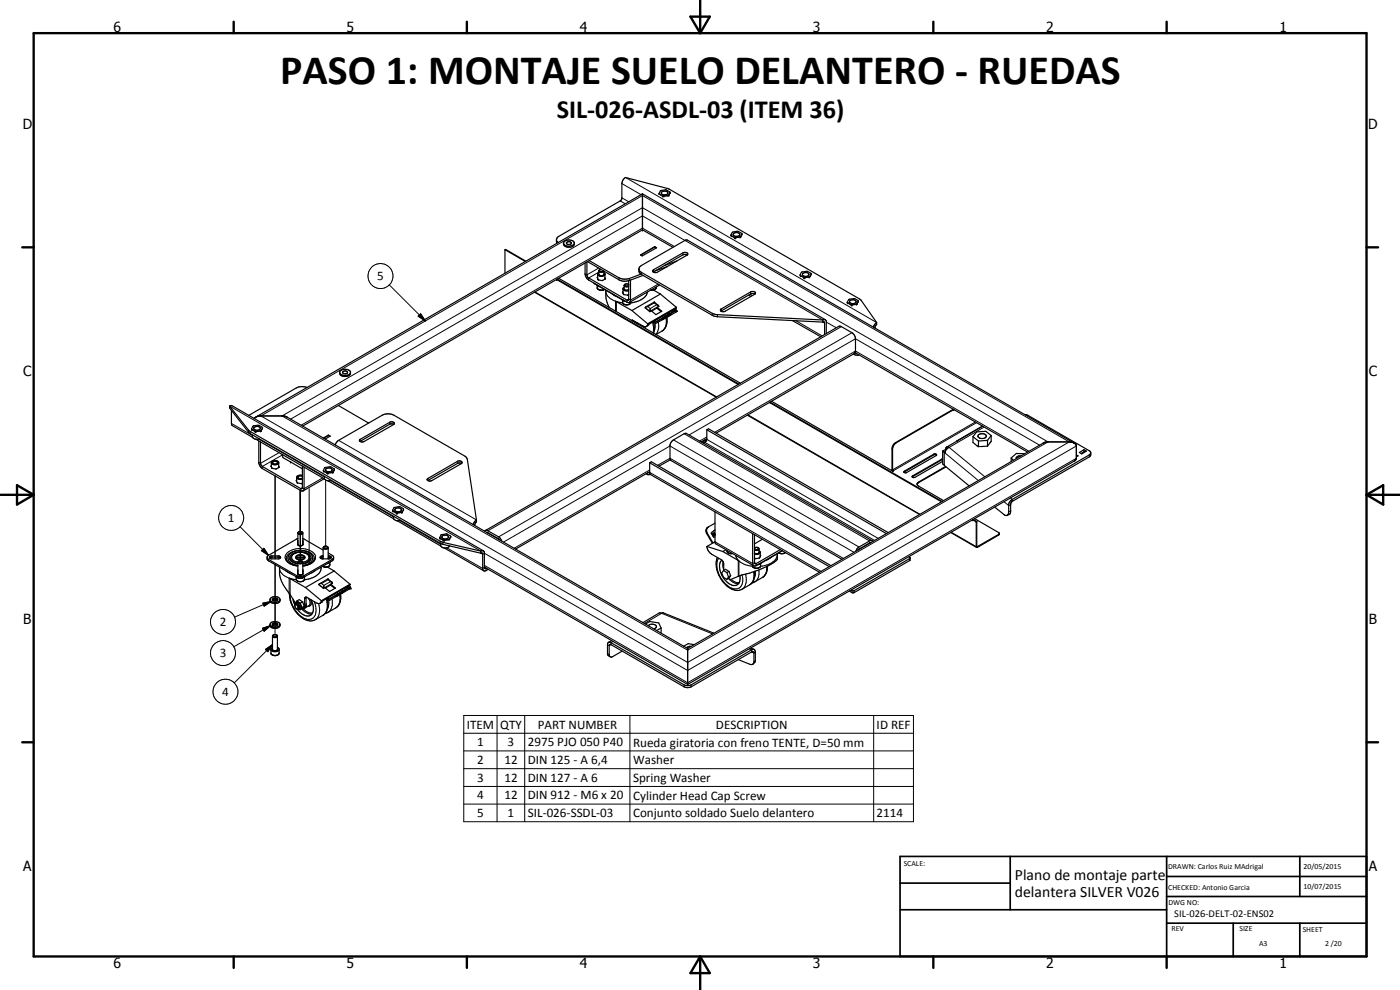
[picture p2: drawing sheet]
<svg xmlns="http://www.w3.org/2000/svg" width="420mm" height="297mm" viewBox="0 0 420 297" stroke-linecap="round" stroke-linejoin="round" font-family="sans-serif">
<defs><g id="words">
<text font-size="12.6" x="84.1" y="25.1">PASO 1: MONTAJE SUELO DELANTERO - RUEDAS</text>
<text font-size="7.9" x="167.1" y="35.5">SIL-026-ASDL-03 (ITEM 36)</text>
<g font-size="4.7">
<text x="304.6" y="263.9">Plano de montaje parte</text>
<text x="304.6" y="269.3">delantera SILVER V026</text>
</g>
<g font-size="4.2">
<text x="34" y="9.6">6</text>
<text x="104" y="9.6">5</text>
<text x="174" y="9.6">4</text>
<text x="244" y="9.6">3</text>
<text x="314" y="9.6">2</text>
<text x="384" y="9.6">1</text>
<text x="6.8" y="38.7">D</text>
<text x="410.6" y="38.7">D</text>
<text x="7" y="112.9">C</text>
<text x="410.8" y="112.9">C</text>
<text x="7" y="187.1">B</text>
<text x="410.8" y="187.1">B</text>
<text x="7" y="261.4">A</text>
<text x="410.8" y="261.4">A</text>
<text x="34" y="290.4">6</text>
<text x="104" y="290.4">5</text>
<text x="174" y="290.4">4</text>
<text x="244" y="290.4">3</text>
<text x="314" y="290.4">2</text>
<text x="384" y="290.4">1</text>
</g>
<g font-size="3.9">
<text x="113.2" y="84.1">5</text>
<text x="68.4" y="156.7">1</text>
<text x="66" y="187.9">2</text>
<text x="66" y="197.2">3</text>
<text x="66.7" y="208.8">4</text>
<text x="140.1" y="218.6">ITEM</text>
<text x="150.1" y="218.6">QTY</text>
<text x="161.4" y="218.6">PART NUMBER</text>
<text x="214.9" y="218.6">DESCRIPTION</text>
<text x="263.1" y="218.6">ID REF</text>
<text x="143.2" y="223.9">1</text>
<text x="152.3" y="223.9">3</text>
<text x="158.4" y="223.9">2975 PJO 050 P40</text>
<text x="190" y="224">Rueda giratoria con freno TENTE, D=50 mm</text>
<text x="143.2" y="229.2">2</text>
<text x="151.4" y="229.2">12</text>
<text x="158.4" y="229.2">DIN 125 - A 6,4</text>
<text x="190" y="229.3">Washer</text>
<text x="143.2" y="234.6">3</text>
<text x="143.2" y="239.9">4</text>
<text x="151.4" y="234.6">12</text>
<text x="151.4" y="239.9">12</text>
<text x="158.4" y="234.6">DIN 127 - A 6</text>
<text x="158.4" y="239.9">DIN 912 - M6 x 20</text>
<text x="190" y="234.6">Spring Washer</text>
<text x="190" y="239.9">Cylinder Head Cap Screw</text>
<text x="143.2" y="245.2">5</text>
<text x="152.3" y="245.2">1</text>
<text x="158.4" y="245.2">SIL-026-SSDL-03</text>
<text x="190" y="245.3">Conjunto soldado Suelo delantero</text>
<text x="263.1" y="245.2">2114</text>
</g>
<text font-size="3.1" x="352.4" y="275.2">SIL-026-DELT-02-ENS02</text>
<g font-size="2.4">
<text x="271.2" y="259.7">SCALE:</text>
<text x="350.6" y="260.8">DRAWN: Carlos Ruiz MAdrigal</text>
<text x="391.2" y="260.6">20/05/2015</text>
<text x="350.6" y="267">CHECKED: Antonio Garcia</text>
<text x="391.2" y="266.7">10/07/2015</text>
<text x="350.6" y="271.4">DWG NO:</text>
<text x="351.6" y="279.3">REV</text>
<text x="372" y="279.4">SIZE</text>
<text x="391" y="279.6">SHEET</text>
<text x="377.9" y="283.8">A3</text>
<text x="397.7" y="283.8">2 /20</text>
</g>
</g></defs>
<g fill="none" stroke="#000" stroke-width=".3">
<path d="M186.6 55.1l5.8 3.3M186.6 59.4l2.1 1.1M187.7 53.3l75.4 43.5M186.1 60.3l1.5 .8M202.4 74l-9.6-5.5-102.4 59.1M205 75.9v.6M116.8 85.5l10.9 10.8M125.5 94.9l.7-.8 1.5 2.2zM126.2 94.1l1.5 2.2-2.2-1.4zM160.6 87.6l54.5 31.5M178.5 85.1v.1M179.2 86.3a1.57 1.57 0 0 0 2.2 .5"/>
<path d="M179.7 80.4l-3.6 2.1-.5-.3M179.7 81.7l-3 1.7v.6M181.8 87.3a3.6 3.6 0 0 0 2.9 3.1v2.9M183.6 88.1l1.8 1M185 90.5v3M185.7 83.4v.5M186.8 90.7a1.4 1.4 0 0 0 2.5 0M187 90v.1M188.9 83.6v.6M190.4 96.4l.3 .4M191.1 96.8l.1 .3M192.2 97.5l.2 .3"/>
<path d="M192.5 81.7v.6M193.6 98l.1 .6M194.4 92l2-1.1 .7 .5-2 1.2zM195.8 96.6l.3 1.5-.1 1.8M196.1 80.9v.7M196.5 96.9l.1 1.2-.4 1.4M196.9 86.3a1.33 1.33 0 0 1-1.5 .7M197.1 92.5l1.3 1M197.2 92.3l1.3 1.1M197.5 85.3l-8.3 4.7-.5-.3-.5 .3v.7M197.6 96.6a3.9 3.9 0 0 1-.8 3.7M197.7 91.9l-2.7 1.5-1.3-1.2"/>
<path d="M198.7 95.6l.1 .3M199.9 95.4a3.7 3.7 0 0 1-1.2 3.9M200.5 94.6l.2 .3M202.5 93.4l.2 .3M202.9 92.3l-8.5 5M213.8 94v.6M215.3 94.4v.6M216.4 92.7v.6M225.1 88.3l.7 .4M225.3 87.6v.6M238.8 96.2l7.9 4.6M246.9 96l-54.1-31.2-105.6 61"/>
<path d="M246.9 96.6l.6 .3M248 96.6l3 1.7M252.5 98l-106.1 61.3M255.7 99.8l-106.1 61.3M262.6 98.3h-.1M256.4 106v.3M68.9 121.8l75.4 43.6M69.5 127l6.3 3.7M74.6 129v.7M75.1 129.5v.6M77.6 131.7l19.8 11.4M78.3 124.8l114.5-66.1 128.1 73.9-114.5 66.2z"/>
<path d="M83.8 135.8l-5.6 3.2-.5-.3M84.7 124.8l108.1-62.5 121.7 70.3-108.1 62.5zM84.7 136.5l-6 3.5v.6M101.6 132.1l41.4 23.9M108.1 131.8v.6M117 126.7v.6M137.3 138.4v.7M197.3 139.6l3.8-2.1 52 30.1M202.1 132l55.7 32.1M205.3 130.1l55.7 32.2M206.8 130.5l49.9-28.9 55.3 32M211.6 132.1v.7l50.9 29.3"/>
<path d="M212.1 131.1l-2.1 1.2M212.1 131.8l51.5 29.7M214.5 129.7l42.2-24.4 52.1 30.1M224.5 124.5l51.6 29.8M267.7 134.6l.2 .1M268.8 132.8l.1 .1M280.2 136.3v.2M282.7 137.7v.2M283.6 135.9l10 8.3M283.9 134.3l.4 .2M287.3 132.2v.1M292.7 126.6l-24.8 14.4-.2-.2"/>
<path d="M293.1 126.8l-25.1 14.6M293.2 133.7l.5 .3h.7M295.3 128.1l-10.5 6.1 10.8 8.8M297.5 132.4l-.3 .4M323 133.8l-116.6 67.4-61-35.2-.5 .3-.6-.3M323 137.5l-116.6 67.4-61-35.3M326.9 136.5v.6M72 158l8.6 8.6M82.5 142.7v25M82.6 142.7v25M90.1 147.2v21.4M90.2 147.2v21.4"/>
<path d="M92.8 146.6v22.6M96.8 143.4l-5.5 3.2-.5-.3-.6 .3v.6M97.7 144.1v20.1M99.2 144.2l18.9 10.9M120 156.2l12.2 7.1M128.4 143.6v.5M146.4 159.9h-.1M194.3 141.9v.5M195 141l-40.7 23.5M195 142.4v-.7l51.4 29.7M271.4 141.4v.2M273.9 142.8v.2"/>
<path d="M275.7 144.7v.1M285.4 159.7l7.6 4.3h.3v.3M293.1 156.6l-.1 .1M301.3 150.5l1.4 1.2M303.3 149.4l.5 .5M303.3 153.3l-.6 .2M78.5 165.2l.7-.7 1.4 2.1zM79.2 164.5l1.4 2.1-2.1-1.4zM80.6 167.9v.4M81.6 166.8v.4M82.5 169.4v10.9M82.6 169.4v10.9"/>
<path d="M83.4 166.8v.4M83.9 170.4a3.8 3.8 0 0 0 2.9 3.1v4.5M85.6 171.2l1.8 1M85.9 167.6a3.2 3.2 0 0 1 3.5-2.5 4.5 4.5 0 0 1 4.9 2.2v.3M86.5 167.9a3.2 3.2 0 0 0 2.9 1.7M86.9 167.6a2.56 2.56 0 0 1 3-2 2.91 2.91 0 0 1 3.5 2M87.1 173.6v5.3a8 8 0 0 0 5.2 6.9 2.48 2.48 0 0 0 2.5-3.3l-.5-2M87.3 167.3a1.94 1.94 0 0 0 2.1 1.7M88.8 167.3a1.63 1.63 0 0 1 2.7 0M88.9 167.4h2.5M88.9 173.8a1.44 1.44 0 0 0 2.5 0M89.1 172.7v.4"/>
<path d="M89.4 169.8a3.8 3.8 0 0 1-3.9-2.5 3.9 3.9 0 0 1 4.1-2.7 4.9 4.9 0 0 1 5 2.1 2.51 2.51 0 0 1-2.2 2.8l-1.5 .3M89.4 168.7a1.54 1.54 0 0 1-1.7-2 3.5 3.5 0 0 1 5 .2 1.41 1.41 0 0 1-1.4 1.7l-.4 .1M91.2 172.7v.4M91.9 179.4l-.5 .3M92.5 179.5a1.66 1.66 0 0 1 .2 2.2M93 167.3a2.05 2.05 0 0 1-2.1 1.7M93.2 179.8a1.23 1.23 0 0 1-.5 2.1h-.3M93.8 167.9a3.3 3.3 0 0 1-2.9 1.7M94.6 171.2l-1.7 1M96.5 175.1l2-1.2 .6 .6-1.9 1.1zM96.8 166.8v.4M97.9 179.7a4.2 4.2 0 0 1-1 4.9"/>
<path d="M98.6 166.8v.4M98.6 180v1.6l-.3 1M99 169.4a1.46 1.46 0 0 1-2.2 .5M99.2 175.6l1.2 1M99.3 175.4l1.3 1.1M99.6 179.7l.1 1.9-.2 .8-.3 .6-.7 .7M99.7 167.9v.4M99.8 175l-2.7 1.5-1.4-1.2M100.7 178.7l.2 .3M101.9 178.4a3.8 3.8 0 0 1-1.2 4M102.6 177.7l.1 .3M104.6 176.5l.2 .3"/>
<path d="M105 175.4l-8.6 4.9M132.1 162.4v.6M132.9 162.7v.6M134.1 164.4l10.8 6.2 .5-.3 .5 .3v.6M149.6 161.7h-.1M151.1 162.6l50-28.8 55.2 31.9M212.3 160l-.2 .1M214.6 162.6l11.3 6.5 .5-.3 .6 .3v.6M215.7 167.5a6.3 6.3 0 0 0 1.4 6.9 4.1 4.1 0 0 0 4.5 2.1 3.2 3.2 0 0 0 1.1-4M217 168.5l-.1 1.2 .3 1.3M218.2 165.4a1.21 1.21 0 0 0 1.6 .6M218.7 173.7a3.6 3.6 0 0 0 2.9 1.4"/>
<path d="M219.4 173.9a2.76 2.76 0 0 0 2.5 .9M221.6 168.1v4.8M223.8 172.3a4.1 4.1 0 0 1-1.1 4.5M225.8 169.8a1.44 1.44 0 0 0 2.5 0M225.8 169.9a6.9 6.9 0 0 1-4-1.6v4.5M226.2 171.6a3.6 3.6 0 0 1-1.2 3.9M226.7 171.4v.9l-.3 1.1M227.8 171l-.2 2.2-.4 .7-.7 .7M228.1 169v.1M230.1 170a3.3 3.3 0 0 1-1.3 3.3M231.6 167.1l-1.9 1M233.3 166.4a4 4 0 0 1-3.9 3.3l-1.2 .2"/>
<path d="M235.7 165.7a1.69 1.69 0 0 1-1.9 .2M255.7 177.2v.6M256.4 177.2v.6M257.8 164.8h.1M261 162.9h.1M273 167.6v.6M299.7 160.4v.2M78.8 188.5l2.4-.8-1.9 1.7zM78.9 181l2.5-.5-2.1 1.4zM79.7 194.9l2.1-1.5-1.4 2.1zM81.2 187.7l-11 6.4M81.3 195.9a1.4 1.4 0 0 0 2.5 0"/>
<path d="M81.4 180.5l-11 4.7M81.8 194.7l.2 .4M81.8 194.8l.2 .3M81.8 193.4l-11.5 11.5M82 195.1l.3 .1M82.3 195.2h.5M82.5 181.1v6.7M82.5 188.5v2.3M82.6 181.1v6.4M83.1 195.1l-.3 .1M83.3 194.7v.1M83.3 194.8l-.2 .3"/>
<path d="M90.6 182.7a3.9 3.9 0 0 0 3 1.6M91 182.7a3.2 3.2 0 0 0 2.8 1.2M91.9 181.7l-.5 .2M95.6 181.1a4.2 4.2 0 0 1-1 4.8M182.3 196.1l.5 .3M184 192.4l-.6 .4v.6l-.6 .3-.5-.3M193.4 187.1l5.2-3.1 15.3 6.2M224.9 194.7l.7 .2M225.5 195.6l.8 .3M226.7 198.2l-.4 .4M139.2 214.7h134.9v31.8h-134.9zM149.2 214.7v31.8"/>
<path d="M157.5 214.7v31.8M189 214.7v31.8M205.3 205.5v.6M207.4 205.5v.6M262.2 214.7v31.8M139.2 220h134.9M139.2 225.3h134.9M139.2 230.6h134.9M139.2 236h134.9M139.2 241.3h134.9"/>
<circle cx="114.2" cy="82.8" r="3.8"/>
<circle cx="69.4" cy="155.4" r="3.8"/>
<circle cx="66.9" cy="195.9" r="3.8"/>
<circle cx="66.9" cy="186.6" r="3.7"/>
<circle cx="67.7" cy="207.5" r="3.8"/>
</g>
<g fill="none" stroke="#000" stroke-width=".35">
<path d="M192.8 58.2v10.8M192.8 58.2l129.6 74.8M192.8 58.2l-116 66.9M197.9 58.3l-.1-.3 .5-.8a2.22 2.22 0 0 1 2.8 .5l-.3 .8M197.9 58.3l.9 .5M197.9 58.2l.9 .6M198.5 57.7a1.14 1.14 0 0 1 1.9 .3 1.15 1.15 0 0 1-2-.2zM198.8 58.8h.2M198.8 58.8l.3 .1M199 58.8v.1M199 58.8h.2M199.2 58.8l-.1 .1"/>
<path d="M200.6 58.6l-1.4 .2M200.8 58.5l-.2 .1M151.6 74.9l-.1 7.1M151.6 74.9l6 3.5M151.6 74.9l.2-.1 6 3.6M167 71.9l.1 1.1M167.5 72.8a1.05 1.05 0 0 1 .2-1.9l18.6-10.7 .3-.6 .1-5 .4-.8 .6-.5 12.8 3.3 57.5 33.1 5.1 7.1M169.2 72.6a2.01 2.01 0 0 1 3.2 .3 1.15 1.15 0 0 1-1.2 1.3l-1.5-.2a.99 .99 0 0 1-.5-1.4zM170 72.8a.87 .87 0 0 1 1.5 .2 .83 .83 0 0 1-.8 .4 .83 .83 0 0 1-.7-.6zM172.4 72.9a1.94 1.94 0 0 1-3.3 .1M175.6 78.9v3.3l.7 1.5 11.9 7h.7M176.1 78.6v3.9l.4 .8 11.8 6.8 .4-.2v-5.7"/>
<path d="M176.3 78.5l9.4 5.4a3.8 3.8 0 0 0 3.2 .3l4.1-1.6M176.8 78.2l8.9 5.2a4.3 4.3 0 0 0 3.2 .2l3.5-1.3M192.2 76.5l4.3-2.5 .6 .3-4.4 2.5zM192.8 69l9.2 5.2M192.8 69l-102 58.8M196.5 74v.1M196.9 74.4l-.4-.3-4.2 2.4M203.1 78.3l-3.7 1.4M205.6 76.3l.5 .3v-.1M206.1 76.5h-1.1l-9 5.1M206.1 76.5h.1M219.4 70.6l.6-1a2.33 2.33 0 0 1 2.7 .5l-.4 .9"/>
<path d="M219.4 70.6l.1 .1M219.5 70.7l.9 .5M220.2 70a1.18 1.18 0 0 1 1.8 .4 1.23 1.23 0 0 1-2 0zM220.4 71.2l.4 .1M222.1 71.1l-1.3 .2M222.3 71l-.2 .1M160.4 87.7l54.6 31.5M167.6 83.5l54.6 31.5M178.2 84.9l.3 .3M179.1 85.5l.4 .4M179.2 85.6v.8a1.61 1.61 0 0 0 2.2 .4M179.4 82.3a1.32 1.32 0 0 0 2.2 0"/>
<path d="M179.4 83.2l.1 .8 1.3 .2 .9-.5-.1-.3M179.4 83.4l-.1 .1M179.5 83.8l.2 .2M179.5 85.7v.2M179.6 85.8l.4 .2M179.6 85.9h-.1M179.7 81.8l-.3 .4v1.4M180 80.9l-.3 .3v1.2a.91 .91 0 0 0 1.5-.1v-1a.98 .98 0 0 1-1.5 .1M180.3 80.8a.33 .33 0 0 0-.4 .3 .33 .33 0 0 0 .4 .3l.7-.2M180.9 84.1l-.2 .1M181.2 81.8l.4 .4-.1 1.6M181.6 83.5v.2"/>
<path d="M181.8 87.1a8.5 8.5 0 0 0 1.1 5.2M184.7 90.4l2.1 .5M184.9 90.4l4.7 2.8M186.7 89.9l.4 .4M186.8 90.8a1.48 1.48 0 0 0 2.5 0M186.8 90v.8M187 87.5l-.2 .2 .3 .7 1.3 .2 .3-.2M187 86.7a1.3 1.3 0 0 0 1.7 .5M187 87.8l-.1 .1M187 90.1l.2 .1M187.1 88.2l.2 .2M187.1 90.1v.2"/>
<path d="M187.2 90.2l.6 .2M187.2 90.2l.3 .1M187.2 90.2l-.1 .1M187.3 86.2l-.3 .4v1.4M187.3 85.6v1.1a.9 .9 0 0 0 1.4 .2M187.3 85.6a.94 .94 0 0 0 1.4 .3M187.5 85.3v.4l.3 .2h.5l.4-.3M188.5 88.5l-.2 .1M188.6 85.3l.1 .1M188.6 85.3a.87 .87 0 0 0-1.3 .3M188.6 85.3l.1 .2M189.2 84v6l-.3 .7"/>
<path d="M189.3 90.5v.3M189.5 96.1h.4l3.3 1.9h.8M189.6 93.2l4.8 4M189.8 96.1v.2M191.3 96.9l.2 .4M191.8 80.8l.4 .8 21.6 12.4 .8 .3 32.3 1.7M194.3 87.6a4.6 4.6 0 0 1-3.9 3.1l-1.1 .2M194.4 97.2l-.4 .8M194.4 92l-.6 .1-.2 .3 1.4 1.1M195.1 92.6l-.1 .9M195.3 87h.8M196 81.1l9-5.2a.9 .9 0 0 1 1.4 .4l-9.1 5.4a.85 .85 0 0 1-1.4-.5z"/>
<path d="M196.1 96.5a5.9 5.9 0 0 1 0 3.4M196.1 87l2.1 1.2M196.4 96.4l.3 .3M196.4 90.6v.3M196.4 90.6l-2.6 1.5M196.4 90.6l1.2 1.1M196.9 86.1a.85 .85 0 0 1-.8 .9M197.1 91.4l.6 .4-.5 .4M197.1 92.5l-1.5 .8M197.1 92.5h.1M197.2 92.2l-.1 .3M197.2 92.2l1.4 1.2-1.8 1-1.3-1.1-.5 .2"/>
<path d="M197.9 85.5l-9 5.2M198.2 88.2l4.8 4M198.2 88.2l-8.6 5M199.1 95.3v.1M199.3 95.2l-2.6 1.5M199.3 95.2l-.4 .3M199.3 95.2h.1M199.5 95.1l-.2 .1M199.7 95l-.4 .2M199.7 95h.1M199.8 95l-1.3 .6 .4-.1M199.8 95l-.5 .2"/>
<path d="M199.8 94.9l-.1 .1M199.9 94.9l-.7 .4 .3-.2M200 94.8l-.2 .2M200.1 94.8l-.4 .2M200.1 94.7l-.1 .2M200.1 94.7l-.3 .3M200.1 95.2a4.2 4.2 0 0 1-1 3.8l-2.2 1.4M200.2 80l-3.7 1.3M200.2 94.7h-.1M200.2 94.7l-.3 .2M200.2 94.7h.1M200.3 94.7l-.8 .4"/>
<path d="M200.4 94.6l-.2 .1M200.4 94.6l-.5 .3M200.4 94.6h.1M200.5 94.6l-.2 .1M200.5 94.5l-.4 .2M200.5 94.5l-.1 .1M200.5 93.9l.4 .4M200.6 94.4l-.1 .1M200.6 94.5l-1 .5M200.6 94.4v.1M200.7 94.4l-.2 .1M200.9 94.3l-4.2 2.4"/>
<path d="M200.9 94.3l.3-.2-.3 .2M200.9 94.3l-.4 .2M201 94.3l-.4 .2M201 94.2l-.8 .5M201.3 94.1l.4-.2-.8 .4M201.4 94l-.5 .3M202.1 93.3h-.5M202.1 93.3l.4-.5-7.7 4.5-.8 .7M202.8 93.2l-2.3 1.4M203 92.2l-.2 .6-.7 .5M203 92.2l-8.6 5M203 93.1l-2.1 1.2"/>
<path d="M203 93.1h.1M203.1 93.1l.1 .3M203.2 93.4l-6.4 3.7-.6-.7M203.2 93.4h.1M216.3 92.8l9.2-5.3h.8l.4 .3-.2 .5-8.9 5.1a.85 .85 0 0 1-1.4-.5zM224.7 88.6l.6 .3M226.6 88.3l-.6-.2-.7 .1-8.9 5.1M237.8 96.2l8.5 4.8M240.1 82.5l.1 .2M240.2 82.7l1 .5M240.9 82.1a1.02 1.02 0 0 1 1-.4 1.02 1.02 0 0 1 .8 .8 1.02 1.02 0 0 1-1 .5 1.02 1.02 0 0 1-.8-.9zM241.2 83.2l.3 .1"/>
<path d="M242.9 83.1l-1.4 .2M243 83.1h-.1M243.1 82.9l-.1 .2M243.4 82.2v-.2a2.32 2.32 0 0 0-2.9-.3l-.4 .8M243.4 82.2l-.3 .7M246.9 96.6h.4l.2 .3v3.5M246.9 96v.6M247.7 95.9l-41.4-23.8-.5-.1-13.3 7.7-.7 .7v1.1l.7 .8 21.8 12.6 32.6 1.7M247.7 95.9l.3 .5v3.7M247.7 95.9l-.8 .1M254.3 90.8l.4-.9 .2-.1a2.23 2.23 0 0 1 2.6 .4l-.3 .9M254.3 90.8h.1"/>
<path d="M254.4 90.8l.9 .6M255 90.3a1.01 1.01 0 0 1 1.1-.5 1.01 1.01 0 0 1 .8 .9 1.14 1.14 0 0 1-1.9-.3zM255.3 91.4l.4 .1M255.3 91.4h.1M257 91.3l-1.3 .2M257.2 91.1l-.2 .2M263.1 96.8v.6l-.4 .4-.1 .6M263.1 96.8l-.7 .7-.3 .6M92.1 116.3a3.9 3.9 0 0 0-3.2 .1l-14.2 8.2M102 111.4a2.15 2.15 0 0 1 3.2 .1v.7l-.4 .4-.8 .3h-.9a1.12 1.12 0 0 1-1.1-1.5zM102.9 111.5a.77 .77 0 0 1 .8-.2 .77 .77 0 0 1 .6 .6l-1.1 .2-.3-.3zM105.2 111.8a1.92 1.92 0 0 1-3.3 0"/>
<path d="M221.7 115.2l-54.5-31.5-.2 .2 54.6 31.5M256.1 106.2l.7 .4 1-.1M256.6 105.8l51.8 29.8M256.6 105.8l.3 .1M68.9 121.8l6 7.5 57.2 33.1 12.2 3M68.9 121.8v.6l6.2 7.7 57 32.9 12.2 3M68.9 121.8h.8l75.4 43.5M69.5 123.1v4.2l.1 .3 6.2 3.6M75.5 128.8l.6-1a2.53 2.53 0 0 1 2.7 .5l-.5 .9M75.5 128.8l.1 .1M75.6 128.9l.9 .5M75.8 130.5v.7"/>
<path d="M75.8 131.2l.6 .5h1.5M76.3 125.6l.8-.6 .9-.2h7l1.1 .3 120.3 69.5M76.3 128.2a1.2 1.2 0 0 1 1.8 .4 1.14 1.14 0 0 1-2-.2zM76.5 129.4l.4 .1M76.8 131.8l20.6 11.9M76.9 129.5h.1M77.7 132.3v6.7l.6 1.3 11.9 6.9 .8 .1M78.2 129.3l-1.3 .2M78.2 132.6v6.4l.3 .7 11.9 6.9 .4-.2v-6.6M78.3 129.2l-.1 .1M81.4 139.7l.2 .8 1.3 .2 .9-.5M81.4 140h.1"/>
<path d="M81.9 138.6a.71 .71 0 0 1 .8-.3 .71 .71 0 0 1 .5 .8l-1 .1-.4-.2zM83.6 139.9l.2 .3M83.6 138.9a1.35 1.35 0 0 1-2.2 0M83.6 140l.1 .3M84.6 136.3l.4 1 2.2 1.3M87.2 138.6l3.6 2.1M87.2 138.6h.1M98.5 130.6l-1.5 .8M98.5 130.6l.6 .3-1.5 .8M98.5 130.6v.1M98.5 130.7l.5 .2M98.5 130.7l-1.4 .8"/>
<path d="M100.6 133.5l.8-1.3 13.3-7.6a3.8 3.8 0 0 1 3.5 0l21.7 12.6 .3 .6 2.8 18.2M101.5 121.7l9.1 5.2M108 131.9l9-5.2a.77 .77 0 0 1 .8-.2 .77 .77 0 0 1 .5 .8l-9 5.2a.81 .81 0 0 1-.9 .2 .81 .81 0 0 1-.5-.7zM108.1 132.4v.1M118.1 127.3l-.4-.1-.7 .1-8.9 5.1M138.5 139.1l-.7-.2-.5 .2-8.9 5.1M195 138.9v3l.3 .5 50.6 29.3M195 138.9l.5-.3 53.9 31.1M195 138.9l53.9 31.1M201.2 138l-3.4 1.9M210.8 132.6l.9-.6v.7l-.4 .2zM211.7 131.9v.1"/>
<path d="M211.7 132h.1M212.1 131.6l-1.7 1M212.1 128.9v2.9l-.5 1M212.1 128.9l.5-.2 54 31.1M212.1 128.9l53.9 31.2M214.9 130l41.5-24 .3-.7v-3.7l-.4-1.2-.6-.6-3.2-1.8-.8-.1-106 61.3M224.3 124.6l51.7 29.7M231 120.8l.1-.2 51.6 29.9M231 120.7v.1M231 120.8l51.5 29.7M231.6 120.4l36.4 21M268.3 133.1l17.8-10.3 .1 .1-17.7 10.3-.6 1.3v6.6l.2 .2-.1 .1-.3-.4v-6.4z"/>
<path d="M281.1 136.6l-.7-.2-9.1 5.3M282.9 135.3v3.9l.5 .3M282.9 135.3l.5 .3M282.9 137.8l-9.1 5.3M282.9 137.6l-9 5.2-.1 .3 .3 .2 .5-.1 8.3-4.8M283.4 135.6v4l7.5 6.2M283.7 135.5l-.3 .1M283.7 135.5l-.1 .4-.2-.2 .3-.1M283.8 134.8l-.9 .5M283.8 134.8a.63 .63 0 0 1 .3-.7 .63 .63 0 0 1 .7 .1l-.6 .5-.5 .8M283.8 134.8l.2 .1M283.8 140l-8.6 5.1 .1 .5 .4 .2 7.5 4.4"/>
<path d="M287.2 132.3v.1M292 131v1.8l1.2 .9M292 131l1.7 1.3M293.6 130.6a1.5 1.5 0 0 1 2.4 .3 1.47 1.47 0 0 1-2.5 0zM293.7 132.3v1.7M294.8 127.8l-7.6 4.5M294.9 127.9l-10.8 6.3M296.4 133.9l-2 .1M296.4 132.1v1.8M296.4 132.1l-2.7 .2M297.2 132.8l-.8 1.1M297.5 130.7v1.7"/>
<path d="M297.5 130.7l-1.1 1.4M297.5 130.7l-1.6-1.3-2.8 .2-1.1 1.4M303.5 137.4v1.1M303.5 137.4l.6 .7M306.4 136.8l-.9 .1-.5 .4v.3M307.5 136.1h-2.5l-1.5 1.3M307.5 124.4l1 .2 18.4 10.7 .5 .6M322.4 133l.6 .8v3.7l-.4 .7-116.2 67.2M322.4 133l-1.5-.4h-6.4l-1.5 .4-106.6 61.6M323 136.5l.5 .3-.5 .3M323.9 135.8l1.4-.9 .7 .4-1.4 .9zM325.3 135.6l-.9 .5"/>
<path d="M325.3 134.9v.7M325.3 135.6h.2M327.4 135.9l-.5 .6-23.1 13.4M327.4 135.9l-.1 .8-.4 .4-23.1 13.4M81.4 140.1v-1.3a1.28 1.28 0 0 1 2.2 0v1.5M81.6 140.4l.2 .1M83 140.7h-.2M89 144.1l.2 .8M89 143.2v1.3M89 144.3v.1M89.1 144.8l.1 .1M89.2 144.9l1.3 .2 .3-.2"/>
<path d="M89.2 144.9h.2M89.4 159.9a.82 .82 0 0 0 .7 .5 .82 .82 0 0 0 .8-.5M89.7 159.6l-.1 .3 .3 .2h.7l.1-.4M89.7 159.6l-.3 .3v3.5M89.7 159.6l.5-.1 .5 .2M90.4 145.1h.2M90.7 159.6l.2 .3v3.5M90.8 142.7a1.18 1.18 0 0 0-1.7 .6 1.25 1.25 0 0 0 1.7 .5M90.8 143l-.3-.2-1 .2a.71 .71 0 0 0 .4 .7 .71 .71 0 0 0 .9-.3M91.3 140.1v6.7l-.3 .5M97.1 141.2l.3-.8 .3-.1a2.33 2.33 0 0 1 2.6 .4l-.4 .9M97.1 141.2v.2"/>
<path d="M97.1 141.4l1 .5M97.3 143.6l-6.3 3.7M97.4 142.9a1.34 1.34 0 0 0 .6 1.3 1.34 1.34 0 0 0 1.4-.1M97.9 140.6a1.03 1.03 0 0 1 1-.2 1.03 1.03 0 0 1 .7 .8 1.23 1.23 0 0 1-1.9-.3zM98.1 141.9h.4M98.1 141.9h.1M98.2 141.9h.3M98.4 144.2l19.7 11.5M99.7 141.7l-1.2 .2M99.9 141.6l-.2 .1M99.9 141.7h-.2M117.8 153.1l.6-.9a2.21 2.21 0 0 1 2.7 .5l-.5 1"/>
<path d="M117.8 153.1l.1 .2M117.9 153.3l1 .5M117.9 153.3l1 .6M118.1 154.9a1.35 1.35 0 0 0 .7 1.3 1.35 1.35 0 0 0 1.4-.1M118.6 152.7a1.01 1.01 0 0 1 1.1-.4 1.01 1.01 0 0 1 .7 .9 1.18 1.18 0 0 1-1.9-.3zM118.9 153.8l.1 .1M118.9 153.8v.1M118.9 153.9h.1M119.2 156.2l13.1 7.6M120.5 153.7l-1.5 .2M120.6 153.7h-.1M120.7 153.7h-.2"/>
<path d="M128.3 143.6l9-5.2a.94 .94 0 0 1 1.4 .4l-.2 .3-8.9 5.1a.82 .82 0 0 1-.8 .2 .82 .82 0 0 1-.6-.6zM143 156v.6l-.3 .2-.3 .8M143 156l-.6 .5-.4 .9M145.4 159.4l.3-.3h.6l3.3 2 1 1.2M146.1 159.8l3.8 2.2M193.9 142.2l.5 .2 .7-.2M195 141.5l-40.3 23.3M195 141.7l-.5 .1M212.4 158.2l-.4 1 .2 .6 1.8 3.1M212.4 158.2l-.5 .8 .1 .9 1.8 3.1M214.3 159.9l.3 .2M214.3 159.9l.2 .5"/>
<path d="M214.3 159.9l.3 .4M214.4 159.1l.2-.1-1.2 .9 .8 1.3 .4-.1M214.6 153.6v9.2l.1 .3 11.5 6.7M214.6 157l-2.2 1.2M271.3 141.5l9.1-5.3 .7 .2-.1 .3-9 5.2-.5-.1zM283.9 140.1l-8.2 4.7-.5 .5M285.3 159.8l7.8 4.5M292.5 155.6l7.3 4.2 .1 .3M293 156.6l.1 7.6M293.1 156.5l.2 7.5M293.1 156.5l-1-.6-.2 .1 1.1 .6M293.1 156.5l-.1 .1"/>
<path d="M298.5 152.1l2.9 2.4 .8 .1M303.3 151.4l-.6 .3M303.8 150.5l-.5 .6v2.7l-.3 .5-.8 .3M303.8 149.9l-.8 .7-.2 .5-.1 3-.5 .5M303.8 149.9v.6M80.2 167.4l.4 .5 8.5 4.8 .8 .3 1.3-.3 8.5-4.8 .4-.5M80.9 167.4l.5-.2h2.2l.5 .2M81 167l.4-.2h2.2l.6 .4-.6 .5h-2.2l-.5-.4zM81.1 179.6a1.95 1.95 0 0 1 2.9 .1 1.53 1.53 0 0 1-.9 1.4 1.53 1.53 0 0 1-1.6-.3l-.4-.4zM81.8 179.7l1.1-.2a.46 .46 0 0 1 .4 .5 .46 .46 0 0 1-.6 .3l-.8-.1zM83.9 170.2a10.3 10.3 0 0 0 3.2 8.2l1.5 2.5 .5-.6M85.9 167.6a1.88 1.88 0 0 0 1.2 1.5l2.3 .7"/>
<path d="M86.5 167.9a2.18 2.18 0 0 1 2.1-2.5 4.2 4.2 0 0 1 5.2 1.7v.8M86.8 173.5l2.1 .4M86.9 178.1a8.4 8.4 0 0 0 6.1 8.2l1.3-.2 3.3-2.1M86.9 167.6v.1a2.9 2.9 0 0 0 2.5 1.5M86.9 173.5l4.8 2.8M87.3 167.3a3.1 3.1 0 0 1 4.1-1.4l1 .4 .6 1M87.9 179.7l.5 1.7M88.7 173l.5 .4M88.8 166.9a1.63 1.63 0 0 1 2.7 .4 1.66 1.66 0 0 1-2.7 0zM88.8 167.5l.9-.3h1.1l.6 .3M88.9 173.1a1.31 1.31 0 0 0 .9 1.5 1.31 1.31 0 0 0 1.5-.7M89.1 173.2l.1 .2"/>
<path d="M89.2 167.8h1.9M89.3 173.3l-.1 .1M89.4 163.3v.1M89.4 172.1v.1M89.4 168.7a.85 .85 0 0 0 1.5 0M89.4 161.6l-9.2 5.4v.8l.4 .5 8.7 5M89.4 162.2v1.2a.96 .96 0 0 0 1.5-.1M89.4 171v1.3a.93 .93 0 0 0 1.5-.2M89.4 171.4h.1M89.4 162.6v.1M89.4 163.1v.1M89.4 171.9v.1"/>
<path d="M89.4 163.4l.4 .3 1.1-.3M89.6 168.4l.3-.1 .8 .1a.53 .53 0 0 1-.6 .6 .53 .53 0 0 1-.5-.6zM89.6 168.4l-.2 .2v3.6M89.7 168.4h-.1M90.6 168.4l.3 .2v3.6l-.4 .3h-.7l-.4-.3M90.9 161.6l6.1 3.5M90.9 162.2v1.2M90.9 171v1.1M90.9 171.4h.1M90.9 162.6v.1M90.9 163.1v.1M90.9 171.9v.1"/>
<path d="M90.9 163.4h.1M90.9 172.1v.2M91.4 173.1l-.1 .8M91.5 173a1.69 1.69 0 0 1-2.2 .2M91.7 176.3l4.8 4M91.9 179.2l-.1 2.8M93.4 167.6a2.81 2.81 0 0 1-2.5 1.6M93.4 180a4.1 4.1 0 0 1 0 4.5 2.71 2.71 0 0 1-3.6-1l-.6-.7M94.3 167.6a3.4 3.4 0 0 1-3.4 2.2M96.3 167.6h2.9M96.4 170.2a3.7 3.7 0 0 1-3.3 3.4l-1.8 .3M96.4 167.3l-.1 .2"/>
<path d="M96.5 175.1l-.7 .1-.1 .2 1.4 1.2M97 167.2l-.8 .2M97 166.8l-.8 .2-.1 .3 .2 .3M97 164.3a.89 .89 0 0 0 1.5 0M97 164.3v3.4M97 167.5l-.1 .2M97.1 164.1a.62 .62 0 0 0 .6 .5 .62 .62 0 0 0 .6-.5M97.2 175.6l-.1 1M97.2 164l.8-.1 .4 .2M97.3 164l-.3 .3M98.2 179.6a4.5 4.5 0 0 1-.6 4.4M98.2 164l.1 .1"/>
<path d="M98.2 179.5l.6 .7 6.5-3.7-.2-.4-6.3 3.6M98.2 170.1l2.1 1.2M98.4 164.1l.1 .2M98.4 179.4l.4 .3M98.4 173.7l.1 .2M98.4 173.7l-2.5 1.5M98.4 173.7l1.2 1M98.5 164.3v3.4M98.5 167.2l.8 .2M98.5 165.9l1.5 1 .1 .9-.4 .5-8.7 5h-1.7M98.5 166.8l.8 .2 .1 .3-.2 .3M98.5 167.5v.1"/>
<path d="M99 168.7l-.1 1a1.44 1.44 0 0 1-1.7 .4l-.4-.2M99.1 167.3l.1 .2M99.1 174.5l.7 .4-.5 .4M99.1 168.6l-.9 .5M99.3 175.4h.1M99.3 175.3l-1.6 1.1M99.3 175.3l1.4 1.1-1.8 1.1-1.4-1.2-.4 .3M100.3 171.3l4.8 4M100.3 171.3l-8.6 5M101.3 178.3l-.7 .4 .8-.4M101.3 178.3h.1M101.4 178.3h.1"/>
<path d="M101.4 178.3l-.4 .3 .3-.3M101.8 178.1l-.4 .2M101.8 178.1l-.3 .1M101.8 178v.1M101.9 178h-.1M102 178h-.2M102.2 178.3a3.9 3.9 0 0 1-1.5 4.1l-3.1 1.6M102.3 177.8l-.9 .5M102.3 177.8h-.2M102.4 177.7l-.1 .1M102.5 177.7l-.7 .4M102.5 177.6v.1"/>
<path d="M102.6 177.6l-3.8 2.1M102.6 177l.3 .4M102.6 177.5l-.3 .3M102.6 177.5h.1M102.7 177.5l-.1 .1M102.9 177.4l-.3 .2M103 177.3l.2-.1-.3 .2M103 177.3l-.4 .3M103 177.3l.7-.4-1 .6M103.1 177.3l-1.4 .8M103.1 177.3h-.1M103.4 177.2l-.3 .1"/>
<path d="M103.4 177.1v.1M104.2 176.3l.3-.4-7.7 4.4-.8 .7M104.2 176.3l-.6 .1M104.9 176.3l-2.8 1.6M105.1 175.3l-.3 .7-.6 .3M105.1 175.3l-8.6 5M132 161.3l.4-.9 1.7-.2 1.2 .8-.4 .7M132 161.3l.1 .2M132.1 161.5l.9 .6M132.2 163.1a1.39 1.39 0 0 0 .8 1.3 1.39 1.39 0 0 0 1.5-.2l.4-.4M132.7 160.9a1.18 1.18 0 0 1 1.9 .3 1.01 1.01 0 0 1-1.1 .6 1.01 1.01 0 0 1-.8-.9zM133 162.1h.4"/>
<path d="M133 162.1h.1M133.2 162.1h.2M133.3 164.4l11.8 6.8M134.7 161.9l-1.3 .2M134.7 161.9h.1M134.9 161.7l-.2 .2M144.3 165.4v.6M144.3 166l.4-.1 .2 .4v4.5l.2 .4M145.1 165.3l.3 .4v4.7l.1 .2 .5-.1M145.1 165.3l-.8 .1M145.4 170.1l61 35.3M146.5 170.8l-.8 .5-.6-.1"/>
<path d="M212.2 164v.1a3 3 0 0 0 1.4 2.2l3.3 2.1 .3 .8v2M212.2 164l4.7 1.5M213.8 160.3l.3-.3 .3 .6M213.8 160.2v.1M213.8 160.3h.1M213.9 160.4v.2M214 160.7v.1M214 160.2l-.2 .1M214 160.2l.1 .1M214 160.7l.1 .1M214.1 160.1l-.3 .2M214.1 160.1l-.1 .1"/>
<path d="M214.1 160.1l-.2 .3M214.1 160.8h-.1M214.2 160.4v.2M214.2 160.4l-.3 .2M214.2 160.4l.1 .1-.3 .2M214.4 160.4h.1M214.4 160.6l-.4 .2M214.4 160.6l-.3 .2M214.4 160.4l.1 .1M214.5 160.5h.1M214.5 160.5v.1M214.6 160.4h-.2"/>
<path d="M214.6 162.6l-2.4 1.4M215.3 167.3a8.2 8.2 0 0 0 5.5 9.8l.8 .1 1.1-.4 2.9-1.8 .7-1.5 .1-2.1M216.6 168.1a3.7 3.7 0 0 0 .1 4.5 4.5 4.5 0 0 0 4.1 3 2.15 2.15 0 0 0 1.3-2.9M216.9 165.5l4.9 2.8-.8-1-.2-.6M217.1 171.2l.7-.4 1 .6M217.1 171.2l-.5 .7 .5 1.3 1 .6M217.1 171.2l1 .6M217.8 165l-.9 .5M218.1 171.8l.5 1.3M218.2 165.1a1.19 1.19 0 0 0 1.7 1M218.6 173.1l-.5 .7M218.8 171.4l.5 1.3"/>
<path d="M218.8 171.4l-.7 .4M219.3 172.7l-.5 .8-.7 .3M219.3 172.7l-.7 .4M225.9 160.1v9l.4 .7 .7-.1 7.8-4.5M226.4 160.4v8.5l.2 .2 7.6-4.2M226.5 164.4l.4-.2 .7 .2M226.5 164.4l-.1 .1M226.5 164.4v.1M226.6 167.6h.2M227.6 164.4l.2 .2-.1 1.3-.3 .2-1-.2M227.6 164.4v.1a.67 .67 0 0 1-1.1 .1M227.8 165.2a.56 .56 0 0 1 .3 .8 .56 .56 0 0 1-.7 .3l-1-.1"/>
<path d="M227.8 164.7l-.4 .4-1-.2M228 167.3l-.2 .1M228.1 169.1l-.4 .2M228.2 166.6l-.2 .8-1.3 .2-.3-.2M228.2 166.8v.1M228.2 165.7v1.3M228.3 169.1v.7a1.39 1.39 0 0 1-1.3 .7 1.39 1.39 0 0 1-1.2-.7v-.3M228.4 168.9l-.4 .4-.7 .2M228.8 161.8l-2.4 1.4M230.3 169.8l-.3 2-.6 1-3.7 2.1M233.3 166.1v1.5a12.3 12.3 0 0 1-6.1 3.6l-4.6 1.3-3.4 1.4-.6-.3M235.7 165.8l-1 .4-1-.3"/>
<path d="M261.3 162.9l-3.8 2.1M261.7 162.2h-.5l-3.6 2.1-.8 1.1M261.7 162.2l.2 .2M261.7 162.2l-55.8-32.2-.6 .1-3.8 2.4-.4 1.1v4.1l.1 .4 51.5 29.7M272.7 167l.4 .3v.8l-16.7 9.7-.5 .1-1-.6M273.1 167.4l-16.7 9.8-.5 .1-.5-.3M293.3 164h.1M299.9 160.1l-.2 .5-6.4 3.7-.2-.1M299.9 160.1l-6.6 3.9M81.1 180a1.87 1.87 0 0 0 2.9 0M81.1 187.5l.3 .4M81.3 194.9a1.56 1.56 0 0 0 2.5 0"/>
<path d="M81.4 187.9l.2 .4M81.6 188a1.42 1.42 0 0 0 2.2 .1 .92 .92 0 0 0 .1-1.1 .92 .92 0 0 0-.9-.4 1.31 1.31 0 0 0-1.9 1.1l.5 .6M81.7 188.3h-.1M81.8 194.2l-.5 .6v1.3a1.48 1.48 0 0 0 2.5 0l-.1-1.5-.4-.4M81.8 190.9a.94 .94 0 0 0 1.5 .1M81.8 190.9v3.9M81.8 180l.7-.3 .8 .3M81.8 187.5l.7-.3 .8 .3M81.9 187.7a.46 .46 0 0 1-.1-.6 .46 .46 0 0 1 .6-.2 .54 .54 0 0 1 .7 .1 .54 .54 0 0 1 .1 .6l-.6 .2-.6-.1-.4 .3M81.9 187.7h.1M81.9 187.7l-.5 .2M82 190.5l-.2 .4"/>
<path d="M82 190.6l.2-.2 .9 .2M82 190.6a.55 .55 0 0 0 .5 .5 .55 .55 0 0 0 .6-.5M82.1 190.5h-.1M83 190.5h.1M83.1 190.5l.2 .3v4M84 187.5a1.8 1.8 0 0 1-2.4 .5M88.4 181.4l.1 .3M88.5 181.6v-.2a.75 .75 0 0 1 .8 .4 .75 .75 0 0 1 0 .8h-.3M88.6 181.2l.5-.1 .6 .7v.7l-.3 .2M88.6 181.2a.97 .97 0 0 1 .8 1.5M88.6 181.2l-.1 .2M88.7 180.9a1.1 1.1 0 0 1 1.4 .4 1.1 1.1 0 0 1-.3 1.5"/>
<path d="M88.9 182.6l.5 .1M89 182.6l.2 .2M89 182.6l-.4-.4-.2-1a.87 .87 0 0 1 1-.2 .87 .87 0 0 1 .5 .9l-.1 .9M89.1 180.3l.7-.4 1 .7M89.1 180.3l1 .7M89.2 182.8h.6M89.8 182.8l.2 .2M90.1 181l.5 1.3M90.6 182.3l-.6 .7M90.8 180.6l.5 1.3M90.8 180.6l-.7 .4M91.1 182.6l-.6 .1"/>
<path d="M91.3 181.9l-.7 .4M91.3 181.9l-1.3 1.1M91.7 182.3l-.6 .3M91.8 182l-.2 .3M91.9 181.1v.9M91.9 182l-.1 .2M92.7 181.7l-1.1 .7M96 181l-1-.1-3.2-1.7-.4 .3v2.4l-.3 .7M96.5 180.3l-.5 .7M182.6 192.7l-.3 .5v3.1l.9 .8M182.6 192.7h.6l22.1 12.8 1.1 .2 1-.2 18.2-10.6M183.5 192.2l-.9 .5"/>
<path d="M186.7 195.4l-3 1.7h-.5M192.9 186.8l4.9-2.9h1.2l15.3 6.1M193.7 187.2l1.3-.7 2.7 .4 .7 1.5M194.6 187.7a1.4 1.4 0 0 1 2.4 .4l-.8 .6M198.4 188.4v1.5M198.4 188.4l-1.3 .8M206.4 194.6v10.8M207.4 193.9l-.7 .1-.6 .4M208.4 193.4l-1.9-.3-1.3 .8M225.3 194.4l1 .4M225.6 195.6l-18.2 10.5-1 .2-1.1-.2-22.1-12.8-.4 .4v2.7l.4 .7M225.6 194.9a.65 .65 0 0 1 .8 0 .65 .65 0 0 1 .3 .7"/>
<path d="M225.6 194.9v.7M225.6 195.6l.3-.1 .4 .4M226.3 195.9v2.7l-.3 .6-.3 .2h-.5l-3.6-1.5M226.7 195.6v2.6l-.2 .6-.5 .5M226.7 195.6l-.4 .3"/>
</g>
<g fill="#000">
<circle cx="192.8" cy="58.2" r=".18"/>
<circle cx="197.8" cy="58" r=".18"/>
<circle cx="198.8" cy="58.8" r=".18"/>
<circle cx="199.2" cy="58.8" r=".18"/>
<circle cx="200.5" cy="58.7" r=".18"/>
<circle cx="200.8" cy="58.5" r=".18"/>
<circle cx="201.1" cy="57.8" r=".18"/>
<circle cx="192.8" cy="69" r=".18"/>
<circle cx="219.4" cy="70.5" r=".18"/>
<circle cx="219.5" cy="70.7" r=".18"/>
<circle cx="220.4" cy="71.2" r=".18"/>
<circle cx="220.6" cy="71.3" r=".18"/>
<circle cx="220.8" cy="71.3" r=".18"/>
<circle cx="222.1" cy="71.1" r=".18"/>
<circle cx="222.3" cy="71" r=".18"/>
<circle cx="222.7" cy="70.2" r=".18"/>
<circle cx="167" cy="83.9" r=".18"/>
<circle cx="167.2" cy="83.7" r=".18"/>
<circle cx="179.4" cy="83.6" r=".18"/>
<circle cx="196.4" cy="90.6" r=".18"/>
<circle cx="198.9" cy="95.5" r=".18"/>
<circle cx="199" cy="95.4" r=".18"/>
<circle cx="199.3" cy="95.2" r=".18"/>
<circle cx="199.5" cy="95.1" r=".18"/>
<circle cx="199.7" cy="95" r=".18"/>
<circle cx="199.8" cy="94.9" r=".18"/>
<circle cx="200.1" cy="94.8" r=".18"/>
<circle cx="200.1" cy="94.7" r=".18"/>
<circle cx="200.2" cy="94.7" r=".18"/>
<circle cx="200.4" cy="94.6" r=".18"/>
<circle cx="200.5" cy="94.5" r=".18"/>
<circle cx="200.6" cy="94.4" r=".18"/>
<circle cx="200.7" cy="94.4" r=".18"/>
<circle cx="200.8" cy="94.4" r=".18"/>
<circle cx="200.9" cy="94.3" r=".18"/>
<circle cx="201" cy="94.2" r=".18"/>
<circle cx="201.1" cy="94.2" r=".18"/>
<circle cx="201.2" cy="94.1" r=".18"/>
<circle cx="201.4" cy="94" r=".18"/>
<circle cx="240.2" cy="82.7" r=".18"/>
<circle cx="241.2" cy="83.2" r=".18"/>
<circle cx="241.4" cy="83.3" r=".18"/>
<circle cx="241.5" cy="83.3" r=".18"/>
<circle cx="242.9" cy="83.1" r=".18"/>
<circle cx="243.4" cy="82.2" r=".18"/>
<circle cx="254.3" cy="90.7" r=".18"/>
<circle cx="254.4" cy="90.8" r=".18"/>
<circle cx="255.6" cy="91.5" r=".18"/>
<circle cx="255.7" cy="91.5" r=".18"/>
<circle cx="257" cy="91.3" r=".18"/>
<circle cx="257.2" cy="91.1" r=".18"/>
<circle cx="257.6" cy="90.4" r=".18"/>
<circle cx="75.5" cy="128.7" r=".18"/>
<circle cx="75.6" cy="128.9" r=".18"/>
<circle cx="76.5" cy="129.4" r=".18"/>
<circle cx="76.7" cy="129.5" r=".18"/>
<circle cx="78.2" cy="129.3" r=".18"/>
<circle cx="78.4" cy="129.2" r=".18"/>
<circle cx="78.8" cy="128.4" r=".18"/>
<circle cx="87.2" cy="138.6" r=".18"/>
<circle cx="231.1" cy="120.6" r=".18"/>
<circle cx="286.1" cy="122.8" r=".18"/>
<circle cx="286.2" cy="122.9" r=".18"/>
<circle cx="97.1" cy="141.1" r=".18"/>
<circle cx="97.1" cy="141.4" r=".18"/>
<circle cx="98.3" cy="141.9" r=".18"/>
<circle cx="98.5" cy="141.9" r=".18"/>
<circle cx="99.7" cy="141.7" r=".18"/>
<circle cx="100" cy="141.6" r=".18"/>
<circle cx="100.4" cy="140.8" r=".18"/>
<circle cx="117.8" cy="153.1" r=".18"/>
<circle cx="117.9" cy="153.3" r=".18"/>
<circle cx="119.1" cy="153.9" r=".18"/>
<circle cx="119.2" cy="153.9" r=".18"/>
<circle cx="120.5" cy="153.7" r=".18"/>
<circle cx="120.8" cy="153.6" r=".18"/>
<circle cx="121.1" cy="152.8" r=".18"/>
<circle cx="291.9" cy="156" r=".18"/>
<circle cx="292.1" cy="155.9" r=".18"/>
<circle cx="101" cy="178.6" r=".18"/>
<circle cx="101" cy="178.5" r=".18"/>
<circle cx="101.2" cy="178.4" r=".18"/>
<circle cx="101.4" cy="178.3" r=".18"/>
<circle cx="101.5" cy="178.2" r=".18"/>
<circle cx="101.8" cy="178.1" r=".18"/>
<circle cx="101.9" cy="178" r=".18"/>
<circle cx="102.1" cy="177.8" r=".18"/>
<circle cx="102.1" cy="177.9" r=".18"/>
<circle cx="102.2" cy="177.8" r=".18"/>
<circle cx="102.3" cy="177.8" r=".18"/>
<circle cx="102.4" cy="177.7" r=".18"/>
<circle cx="102.5" cy="177.7" r=".18"/>
<circle cx="102.5" cy="177.6" r=".18"/>
<circle cx="102.7" cy="177.5" r=".18"/>
<circle cx="102.8" cy="177.5" r=".18"/>
<circle cx="102.9" cy="177.5" r=".18"/>
<circle cx="103" cy="177.3" r=".18"/>
<circle cx="103.1" cy="177.3" r=".18"/>
<circle cx="103.2" cy="177.3" r=".18"/>
<circle cx="103.2" cy="177.2" r=".18"/>
<circle cx="103.4" cy="177.1" r=".18"/>
<circle cx="105.1" cy="176.1" r=".18"/>
<circle cx="105.3" cy="176.5" r=".18"/>
<circle cx="132" cy="161.3" r=".18"/>
<circle cx="132.1" cy="161.5" r=".18"/>
<circle cx="133" cy="162.1" r=".18"/>
<circle cx="133.2" cy="162.1" r=".18"/>
<circle cx="133.4" cy="162.1" r=".18"/>
<circle cx="134.9" cy="161.7" r=".18"/>
<circle cx="135.3" cy="161" r=".18"/>
<circle cx="206.4" cy="194.6" r=".18"/>
<circle cx="206.4" cy="205.4" r=".18"/>
</g>
<g fill="none" stroke="#000" stroke-width=".71">
<path d="M10.1 9.9h400v277.1h-400zM70.1 6.5v3.4M140.1 6.5v3.4M207.2 5h5.8l-2.9 4.9zM210.1 0v9.9M280.1 6.5v3.4M350.1 6.5v3.4M6.7 74.2h3.4M410.1 74.2h3.5M.1 148.5h10M5.1 145.6l5 2.9-5 2.9zM410.1 148.5h10"/>
<path d="M410.1 148.5l5-2.9v5.8zM6.7 222.7h3.4M410.1 222.7h3.5M70.1 287v3.4M140.1 287v3.4M210.1 287v10M210.1 287l2.9 5h-5.8zM280.1 287v3.4M350.1 287v3.4"/>
</g>
<path d="M270.1 257h140v30h-140zM303.2 257v16M350.1 257v30M390.1 257v12M270.1 265h33.1M270.1 273h80M350.1 277h60M350.1 269h60M350.1 263h60M370.1 277v10M390.1 277v10" fill="none" stroke="#000" stroke-width=".51"/>
<path d="M126.2 94.1l1.5 2.2-2.2-1.4zM79.2 164.5l1.4 2.1-2.1-1.4zM78.8 188.5l2.4-.8-1.9 1.7zM78.9 181l2.5-.5-2.1 1.4zM79.7 194.9l2.1-1.5-1.4 2.1z" fill="#000"/>
<use href="#words"/>
</svg>
